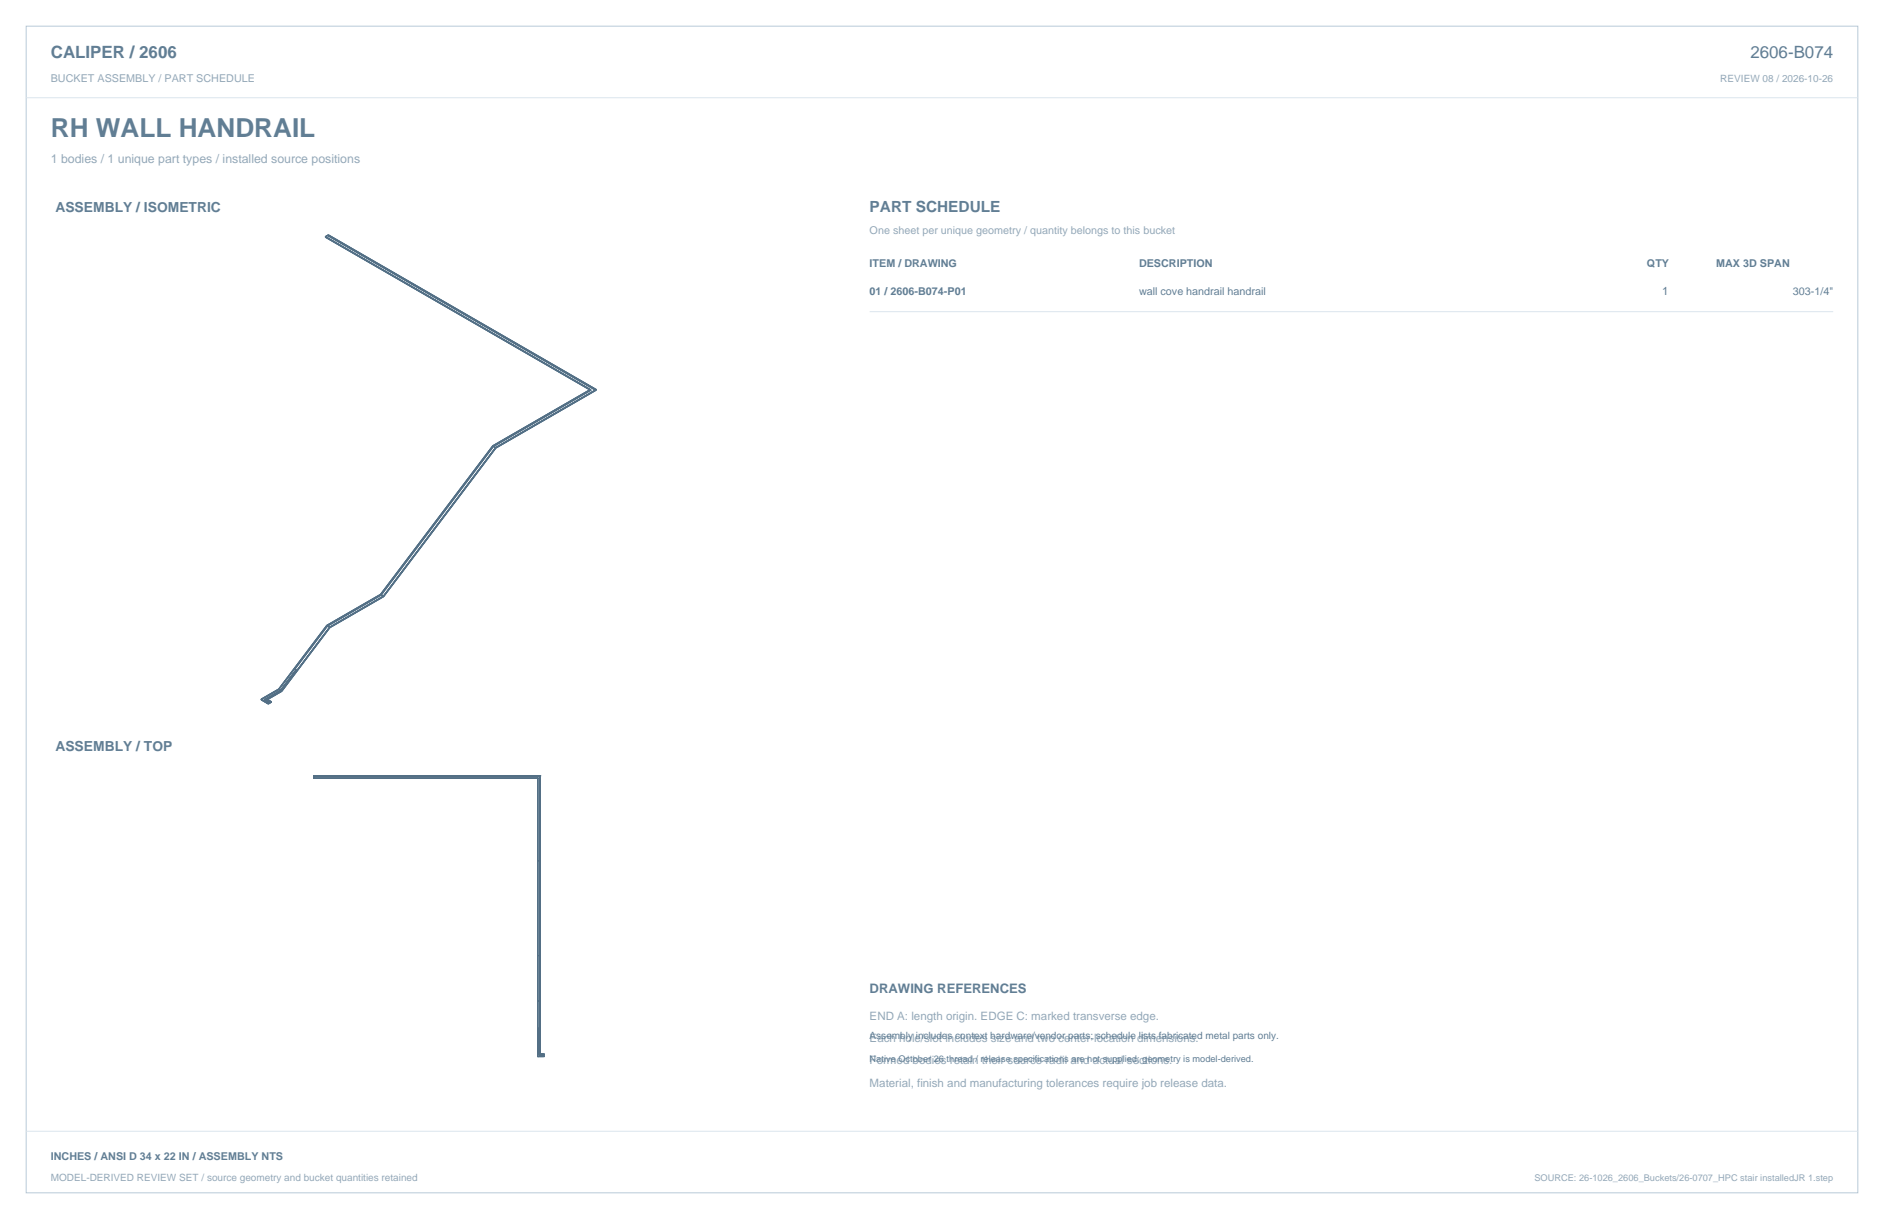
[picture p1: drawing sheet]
<svg xmlns="http://www.w3.org/2000/svg" width="864mm" height="559mm" viewBox="0 0 864 559" stroke-linecap="round" stroke-linejoin="round" font-family="sans-serif">
<defs><g id="words">
<text font-size="12" fill="#617e94" x="23" y="63">RH WALL HANDRAIL</text>
<g font-size="7.8" fill="#617e94">
<text x="23" y="27">CALIPER / 2606</text>
<text x="802" y="27">2606-B074</text>
</g>
<text font-size="7.1" fill="#617e94" x="399" y="97">PART SCHEDULE</text>
<g font-size="6.3" fill="#617e94">
<text x="25" y="97">ASSEMBLY / ISOMETRIC</text>
<text x="25" y="344">ASSEMBLY / TOP</text>
</g>
<text font-size="6" fill="#617e94" x="399" y="455">DRAWING REFERENCES</text>
<text font-size="5.6" fill="#93a8b9" x="23" y="75">1 bodies / 1 unique part types / installed source positions</text>
<text font-size="5.3" fill="#617e94" x="762" y="135">1</text>
<g font-size="5.3" fill="#93a8b9">
<text x="399" y="467">END A: length origin. EDGE C: marked transverse edge.</text>
<text x="399" y="478">Each hole/slot includes size and two center-location dimensions.</text>
<text x="399" y="488">Formed bodies retain their source radii and actual sections.</text>
<text x="399" y="498">Material, finish and manufacturing tolerances require job release data.</text>
</g>
<g font-size="4.9" fill="#93a8b9">
<text x="23" y="38">BUCKET ASSEMBLY / PART SCHEDULE</text>
<text x="399" y="107">One sheet per unique geometry / quantity belongs to this bucket</text>
</g>
<g font-size="4.9" fill="#617e94">
<text x="399" y="122">ITEM / DRAWING</text>
<text x="522" y="122">DESCRIPTION</text>
<text x="755" y="122">QTY</text>
<text x="787" y="122">MAX 3D SPAN</text>
<text x="399" y="135">01 / 2606-B074-P01</text>
<text x="522" y="135">wall cove handrail handrail</text>
<text x="822" y="135">303-1/4&quot;</text>
<text x="23" y="532">INCHES / ANSI D 34 x 22 IN / ASSEMBLY NTS</text>
</g>
<g font-size="4.6" fill="#93a8b9">
<text x="789" y="38">REVIEW 08 / 2026-10-26</text>
<text x="23" y="541">MODEL-DERIVED REVIEW SET / source geometry and bucket quantities retained</text>
</g>
<text font-size="4.6" fill="#617e94" x="399" y="476">Assembly includes context hardware/vendor parts; schedule lists fabricated metal parts only.</text>
<text font-size="4.2" fill="#617e94" x="399" y="487">Native October 26 thread / release specifications are not supplied; geometry is model-derived.</text>
<text font-size="4.2" fill="#93a8b9" x="703" y="541">SOURCE: 26-1026_2606_Buckets/26-0707_HPC stair installedJR 1.step</text>
</g></defs>
<path d="M12 12h840v535h-840z" fill="none" stroke="#b8cad8" stroke-width=".46"/>
<path d="M12 45h840M399 143h441M12 519h840" fill="none" stroke="#dbe5ed" stroke-width=".46"/>
<g fill="none" stroke="#536f85" stroke-width=".46">
<path d="M149 108l122 71M149 108v1M149 109l122 70M149 109h.1M151 108l122 71M151 108l-2 1M151 108h.1M151 108h-2M271 179l-45 25M271 179l-45 26M271 179l-45 26-51 68-25 14M271 179h.1"/>
<path d="M273 179h.1M273 179l-46 26-51 68M273 179l-46 26M226 204l1 1-51 68M226 204l-52 68M226 205h1l-51 69M226 205l-52 68 2 1M226 205l-51 68-25 14M174 272l2 1-25 15M174 272l-24 15M176 274l-25 14M150 287h1l-22 30"/>
<path d="M150 287l-22 29-8 5 3 2M150 287l1 1M150 287l-22 29M150 287l-15 20M151 288l-22 29M128 316l1 1M128 316l-8 5M129 317l-8 4M129 317l-7 4M135 307h.1M135 307h1M136 307h.1"/>
<path d="M136 307l-8 10-7 4M120 320l8-4 1 1-7 4 2 1M120 320l3 3M120 320v1M120 321l3 2M121 321l3 1M121 321h.1M121 321v1M121 322h.1M122 321h.1M122 321h-1M122 321l2 1"/>
<path d="M122 320v1M123 322h.1M123 323h.1M124 322l-1 1M124 322h.1M144 356h.1M144 357h.1M144 356v1M144 356h103M144 357h103M246 357h.1M246 357h-102"/>
<path d="M246 357v127M247 357h.1M247 356h.1M247 356v115v-114M248 356h.1M248 356h-104M248 356v127M246 395h2M246 438h2M246 459h2M246 478h2M246 477h2"/>
<path d="M247 471v13M246 484h3M246 484h.1M247 484h.1M247 484h2M248 483v1M248 483h.1M248 484h.1M248 483h1M248 484h1M249 483h.1M249 483v1"/>
<path d="M249 484h.1"/>
</g>
<use href="#words"/>
</svg>
